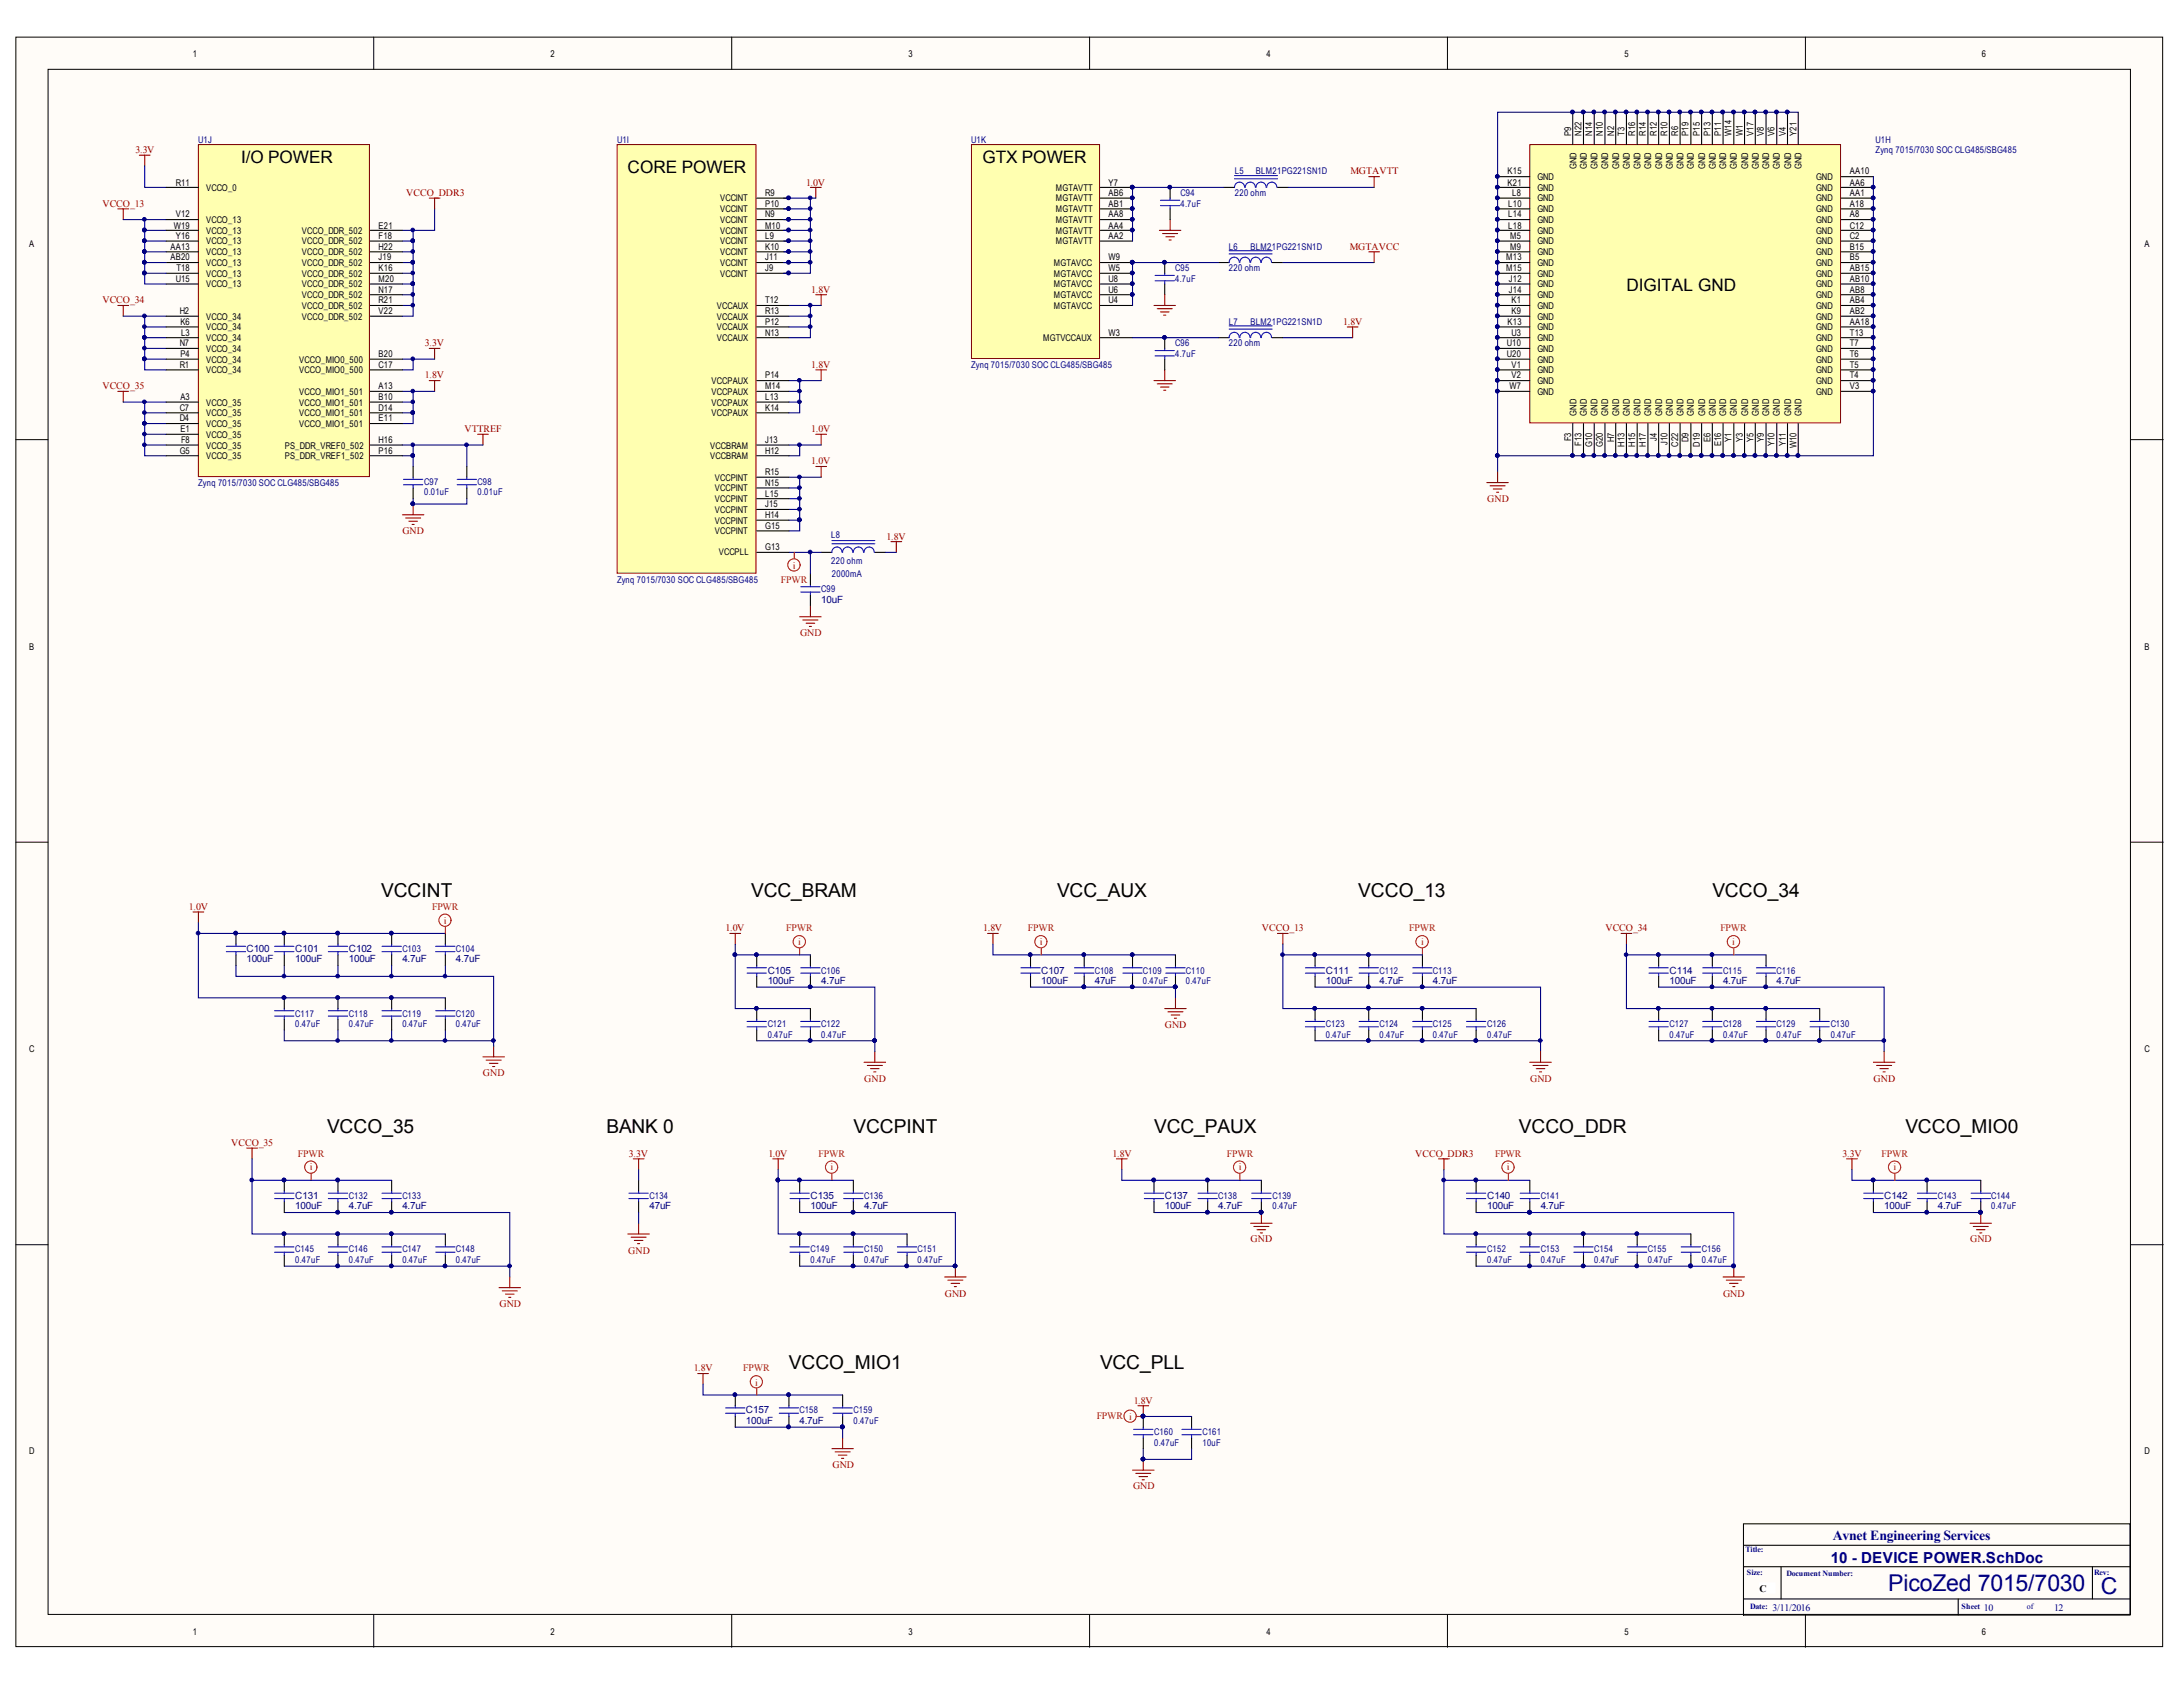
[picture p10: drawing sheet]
<svg xmlns="http://www.w3.org/2000/svg" width="279mm" height="216mm" viewBox="0 0 279 216" stroke-linecap="round" stroke-linejoin="round" font-family="sans-serif">
<defs><g id="words">
<g font-size="3" fill="#000080">
<text x="241.7" y="203.6">PicoZed 7015/7030</text>
<text x="268.9" y="204">C</text>
</g>
<g font-size="2.5">
<text x="48.8" y="114.8">VCCINT</text>
<text x="96.1" y="114.8">VCC_BRAM</text>
<text x="135.3" y="114.8">VCC_AUX</text>
<text x="173.9" y="114.8">VCCO_13</text>
<text x="219.2" y="114.8">VCCO_34</text>
<text x="41.9" y="145.1">VCCO_35</text>
<text x="77.6" y="145.1">BANK 0</text>
<text x="109.2" y="145.1">VCCPINT</text>
<text x="147.7" y="145.1">VCC_PAUX</text>
<text x="194.4" y="145.1">VCCO_DDR</text>
<text x="243.9" y="145.1">VCCO_MIO0</text>
<text x="101" y="175.2">VCCO_MIO1</text>
<text x="140.8" y="175.2">VCC_PLL</text>
</g>
<g font-size="2.2">
<text x="30.9" y="20.8">I/O POWER</text>
<text x="80.3" y="22.2">CORE POWER</text>
<text x="125.7" y="20.8">GTX POWER</text>
<text x="208.2" y="37.3">DIGITAL GND</text>
</g>
<text font-size="1.9" fill="#000080" x="234.3" y="200.1">10 - DEVICE POWER.SchDoc</text>
<text font-size="1.8" fill="#000080" x="234.6" y="197.1">Avnet Engineering Services</text>
<g font-size="1.3" fill="#800000">
<text x="17.3" y="19.6">3.3V</text>
<text x="103.2" y="23.8">1.0V</text>
<text x="172.8" y="22.3">MGTAVTT</text>
<text x="13.1" y="26.5">VCCO_13</text>
<text x="52" y="25.1">VCCO_DDR3</text>
<text x="172.8" y="32">MGTAVCC</text>
<text x="13.1" y="38.8">VCCO_34</text>
<text x="103.8" y="37.5">1.8V</text>
<text x="171.9" y="41.6">1.8V</text>
<text x="54.4" y="44.3">3.3V</text>
<text x="103.8" y="47.1">1.8V</text>
<text x="13.1" y="49.8">VCCO_35</text>
<text x="54.4" y="48.4">1.8V</text>
<text x="59.4" y="55.3">VTTREF</text>
<text x="103.8" y="55.3">1.0V</text>
<text x="103.8" y="59.4">1.0V</text>
<text x="190.3" y="64.2">GND</text>
<text x="51.5" y="68.4">GND</text>
<text x="113.5" y="69.1">1.8V</text>
<text x="102.4" y="81.4">GND</text>
<text x="24.2" y="116.5">1.0V</text>
<text x="92.8" y="119.2">1.0V</text>
<text x="125.8" y="119.2">1.8V</text>
<text x="161.5" y="119.2">VCCO_13</text>
<text x="205.5" y="119.2">VCCO_34</text>
<text x="149.1" y="131.5">GND</text>
<text x="61.8" y="137.7">GND</text>
<text x="110.6" y="138.5">GND</text>
<text x="195.8" y="138.5">GND</text>
<text x="239.8" y="138.5">GND</text>
<text x="29.6" y="146.7">VCCO_35</text>
<text x="80.5" y="148">3.3V</text>
<text x="98.3" y="148">1.0V</text>
<text x="142.4" y="148">1.8V</text>
<text x="181.1" y="148">VCCO_DDR3</text>
<text x="235.8" y="148">3.3V</text>
<text x="80.4" y="160.4">GND</text>
<text x="160.1" y="159">GND</text>
<text x="252.2" y="159">GND</text>
<text x="63.9" y="167.3">GND</text>
<text x="120.9" y="165.9">GND</text>
<text x="220.5" y="165.9">GND</text>
<text x="88.8" y="175.5">1.8V</text>
<text x="145.1" y="179.6">1.8V</text>
<text x="106.5" y="187.9">GND</text>
<text x="145" y="190.6">GND</text>
</g>
<g font-size="1.3" fill="#f00">
<text x="99.9" y="74.6">FPWR</text>
<text x="101.5" y="72.8">i</text>
<text x="55.3" y="116.5">FPWR</text>
<text x="56.8" y="118.3">i</text>
<text x="100.6" y="119.2">FPWR</text>
<text x="131.6" y="119.2">FPWR</text>
<text x="180.4" y="119.2">FPWR</text>
<text x="220.2" y="119.2">FPWR</text>
<text x="102.1" y="121">i</text>
<text x="133.1" y="121">i</text>
<text x="181.9" y="121">i</text>
<text x="221.7" y="121">i</text>
<text x="38.1" y="148">FPWR</text>
<text x="39.7" y="149.8">i</text>
<text x="104.8" y="148">FPWR</text>
<text x="106.3" y="149.8">i</text>
<text x="157" y="148">FPWR</text>
<text x="158.5" y="149.8">i</text>
<text x="191.4" y="148">FPWR</text>
<text x="192.9" y="149.8">i</text>
<text x="240.8" y="148">FPWR</text>
<text x="242.3" y="149.8">i</text>
<text x="95.1" y="175.5">FPWR</text>
<text x="96.6" y="177.3">i</text>
<text x="140.4" y="181.7">FPWR i</text>
</g>
<g font-size="1.3" fill="#000080">
<text x="105.1" y="77.2">10uF</text>
<text x="31.5" y="123.2">100uF</text>
<text x="31.5" y="121.8">C100</text>
<text x="37.8" y="123.2">100uF</text>
<text x="37.8" y="121.8">C101</text>
<text x="44.6" y="123.2">100uF</text>
<text x="44.6" y="121.8">C102</text>
<text x="51.5" y="123.2">4.7uF</text>
<text x="58.3" y="123.2">4.7uF</text>
<text x="98.3" y="125.9">100uF</text>
<text x="98.3" y="124.6">C105</text>
<text x="105.1" y="125.9">4.7uF</text>
<text x="133.3" y="125.9">100uF</text>
<text x="133.3" y="124.6">C107</text>
<text x="140.1" y="125.9">47uF</text>
<text x="169.7" y="125.9">100uF</text>
<text x="169.7" y="124.6">C111</text>
<text x="176.6" y="125.9">4.7uF</text>
<text x="183.4" y="125.9">4.7uF</text>
<text x="213.7" y="125.9">100uF</text>
<text x="213.7" y="124.6">C114</text>
<text x="220.5" y="125.9">4.7uF</text>
<text x="227.4" y="125.9">4.7uF</text>
<text x="37.8" y="154.8">100uF</text>
<text x="37.8" y="153.4">C131</text>
<text x="44.6" y="154.8">4.7uF</text>
<text x="51.5" y="154.8">4.7uF</text>
<text x="83.1" y="154.8">47uF</text>
<text x="103.8" y="154.8">100uF</text>
<text x="103.8" y="153.4">C135</text>
<text x="110.6" y="154.8">4.7uF</text>
<text x="149.1" y="154.8">100uF</text>
<text x="149.1" y="153.4">C137</text>
<text x="155.9" y="154.8">4.7uF</text>
<text x="190.3" y="154.8">100uF</text>
<text x="190.3" y="153.4">C140</text>
<text x="197.2" y="154.8">4.7uF</text>
<text x="241.2" y="154.8">100uF</text>
<text x="241.2" y="153.4">C142</text>
<text x="248" y="154.8">4.7uF</text>
<text x="95.5" y="182.2">100uF</text>
<text x="95.5" y="180.9">C157</text>
<text x="102.3" y="182.2">4.7uF</text>
<text x="226.9" y="206.2">3/11/2016</text>
<text x="253.9" y="206.2">10</text>
<text x="262.9" y="206.2">12</text>
</g>
<text font-size="1.3" x="225.2" y="203.7">C</text>
<g font-size="1.2">
<text x="24.7" y="7.3">1</text>
<text x="70.4" y="7.3">2</text>
<text x="116.3" y="7.3">3</text>
<text x="162.1" y="7.3">4</text>
<text x="207.9" y="7.3">5</text>
<text x="253.7" y="7.3">6</text>
<text x="201.1" y="17.4" transform="rotate(-90 201.1 17.4)">P9</text>
<text x="202.4" y="17.4" transform="rotate(-90 202.4 17.4)">N22</text>
<text x="203.8" y="17.4" transform="rotate(-90 203.8 17.4)">N14</text>
<text x="205.1" y="17.4" transform="rotate(-90 205.1 17.4)">N10</text>
<text x="206.6" y="17.4" transform="rotate(-90 206.6 17.4)">N2</text>
<text x="207.9" y="17.4" transform="rotate(-90 207.9 17.4)">T3</text>
<text x="209.3" y="17.4" transform="rotate(-90 209.3 17.4)">R16</text>
<text x="210.6" y="17.4" transform="rotate(-90 210.6 17.4)">R14</text>
<text x="212.1" y="17.4" transform="rotate(-90 212.1 17.4)">R12</text>
<text x="213.4" y="17.4" transform="rotate(-90 213.4 17.4)">R10</text>
<text x="214.8" y="17.4" transform="rotate(-90 214.8 17.4)">R6</text>
<text x="216.1" y="17.4" transform="rotate(-90 216.1 17.4)">P19</text>
<text x="217.6" y="17.4" transform="rotate(-90 217.6 17.4)">P15</text>
<text x="218.9" y="17.4" transform="rotate(-90 218.9 17.4)">P13</text>
<text x="220.3" y="17.4" transform="rotate(-90 220.3 17.4)">P11</text>
<text x="221.6" y="17.4" transform="rotate(-90 221.6 17.4)">W14</text>
<text x="223.1" y="17.4" transform="rotate(-90 223.1 17.4)">W1</text>
<text x="224.4" y="17.4" transform="rotate(-90 224.4 17.4)">V17</text>
<text x="225.8" y="17.4" transform="rotate(-90 225.8 17.4)">V8</text>
<text x="227.1" y="17.4" transform="rotate(-90 227.1 17.4)">V6</text>
<text x="228.6" y="17.4" transform="rotate(-90 228.6 17.4)">V4</text>
<text x="229.9" y="17.4" transform="rotate(-90 229.9 17.4)">Y21</text>
<text x="22.5" y="23.8">R11</text>
<text x="141.9" y="23.8">Y7</text>
<text x="193" y="22.3">K15</text>
<text x="193" y="23.8">K21</text>
<text x="196.8" y="23.1">GND</text>
<text x="201.8" y="21.6" transform="rotate(-90 201.8 21.6)">GND</text>
<text x="203.1" y="21.6" transform="rotate(-90 203.1 21.6)">GND</text>
<text x="204.5" y="21.6" transform="rotate(-90 204.5 21.6)">GND</text>
<text x="205.8" y="21.6" transform="rotate(-90 205.8 21.6)">GND</text>
<text x="207.3" y="21.6" transform="rotate(-90 207.3 21.6)">GND</text>
<text x="208.6" y="21.6" transform="rotate(-90 208.6 21.6)">GND</text>
<text x="210" y="21.6" transform="rotate(-90 210 21.6)">GND</text>
<text x="211.3" y="21.6" transform="rotate(-90 211.3 21.6)">GND</text>
<text x="212.7" y="21.6" transform="rotate(-90 212.7 21.6)">GND</text>
<text x="214.1" y="21.6" transform="rotate(-90 214.1 21.6)">GND</text>
<text x="215.5" y="21.6" transform="rotate(-90 215.5 21.6)">GND</text>
<text x="216.8" y="21.6" transform="rotate(-90 216.8 21.6)">GND</text>
<text x="218.2" y="21.6" transform="rotate(-90 218.2 21.6)">GND</text>
<text x="219.6" y="21.6" transform="rotate(-90 219.6 21.6)">GND</text>
<text x="220.9" y="21.6" transform="rotate(-90 220.9 21.6)">GND</text>
<text x="222.3" y="21.6" transform="rotate(-90 222.3 21.6)">GND</text>
<text x="223.7" y="21.6" transform="rotate(-90 223.7 21.6)">GND</text>
<text x="225.1" y="21.6" transform="rotate(-90 225.1 21.6)">GND</text>
<text x="226.4" y="21.6" transform="rotate(-90 226.4 21.6)">GND</text>
<text x="227.8" y="21.6" transform="rotate(-90 227.8 21.6)">GND</text>
<text x="229.2" y="21.6" transform="rotate(-90 229.2 21.6)">GND</text>
<text x="230.6" y="21.6" transform="rotate(-90 230.6 21.6)">GND</text>
<text x="232.4" y="23.1">GND</text>
<text x="236.8" y="23.8">AA6</text>
<text x="236.8" y="22.3">AA10</text>
<text x="22.2" y="29.3">W19</text>
<text x="22.5" y="27.8">V12</text>
<text x="26.4" y="24.4">VCCO_0</text>
<text x="26.4" y="28.6">VCCO_13</text>
<text x="26.4" y="29.9">VCCO_13</text>
<text x="38.6" y="29.9">VCCO_DDR_502</text>
<text x="48.5" y="29.3">E21</text>
<text x="92.2" y="29.9">VCCINT</text>
<text x="92.2" y="28.6">VCCINT</text>
<text x="92.2" y="27.1">VCCINT</text>
<text x="92.2" y="25.8">VCCINT</text>
<text x="97.9" y="29.3">M10</text>
<text x="97.9" y="27.8">N9</text>
<text x="97.9" y="26.5">P10</text>
<text x="97.9" y="25.1">R9</text>
<text x="135.1" y="29.9">MGTAVTT</text>
<text x="135.1" y="28.6">MGTAVTT</text>
<text x="135.1" y="27.1">MGTAVTT</text>
<text x="135.1" y="25.8">MGTAVTT</text>
<text x="135.1" y="24.4">MGTAVTT</text>
<text x="141.9" y="29.3">AA4</text>
<text x="141.9" y="27.8">AA8</text>
<text x="141.9" y="26.5">AB1</text>
<text x="141.9" y="25.1">AB6</text>
<text x="193" y="26.5">L10</text>
<text x="193" y="27.8">L14</text>
<text x="193" y="29.3">L18</text>
<text x="193.6" y="25.1">L8</text>
<text x="196.8" y="24.4">GND</text>
<text x="196.8" y="25.8">GND</text>
<text x="196.8" y="27.1">GND</text>
<text x="196.8" y="28.6">GND</text>
<text x="196.8" y="29.9">GND</text>
<text x="232.4" y="28.6">GND</text>
<text x="232.4" y="27.1">GND</text>
<text x="232.4" y="25.8">GND</text>
<text x="232.4" y="24.4">GND</text>
<text x="232.4" y="29.9">GND</text>
<text x="236.8" y="27.8">A8</text>
<text x="236.8" y="26.5">A18</text>
<text x="236.8" y="25.1">AA1</text>
<text x="236.8" y="29.3">C12</text>
<text x="3.7" y="31.6">A</text>
<text x="21.8" y="32">AA13</text>
<text x="21.8" y="33.3">AB20</text>
<text x="22.5" y="30.6">Y16</text>
<text x="22.6" y="34.7">T18</text>
<text x="26.4" y="32.6">VCCO_13</text>
<text x="26.4" y="34.1">VCCO_13</text>
<text x="26.4" y="35.4">VCCO_13</text>
<text x="26.4" y="31.3">VCCO_13</text>
<text x="38.6" y="31.3">VCCO_DDR_502</text>
<text x="38.6" y="32.6">VCCO_DDR_502</text>
<text x="38.6" y="34.1">VCCO_DDR_502</text>
<text x="38.6" y="35.4">VCCO_DDR_502</text>
<text x="48.5" y="30.6">F18</text>
<text x="48.5" y="32">H22</text>
<text x="48.5" y="33.3">J19</text>
<text x="48.5" y="34.7">K16</text>
<text x="92.2" y="35.4">VCCINT</text>
<text x="92.2" y="34.1">VCCINT</text>
<text x="92.2" y="32.6">VCCINT</text>
<text x="92.2" y="31.3">VCCINT</text>
<text x="97.9" y="34.7">J9</text>
<text x="97.9" y="33.3">J11</text>
<text x="97.9" y="32">K10</text>
<text x="97.9" y="30.6">L9</text>
<text x="134.9" y="35.4">MGTAVCC</text>
<text x="134.9" y="34.1">MGTAVCC</text>
<text x="135.1" y="31.3">MGTAVTT</text>
<text x="141.9" y="34.7">W5</text>
<text x="141.9" y="33.3">W9</text>
<text x="141.9" y="30.6">AA2</text>
<text x="192.8" y="33.3">M13</text>
<text x="192.8" y="34.7">M15</text>
<text x="193.3" y="30.6">M5</text>
<text x="193.3" y="32">M9</text>
<text x="196.8" y="31.3">GND</text>
<text x="196.8" y="32.6">GND</text>
<text x="196.8" y="34.1">GND</text>
<text x="196.8" y="35.4">GND</text>
<text x="232.4" y="35.4">GND</text>
<text x="232.4" y="34.1">GND</text>
<text x="232.4" y="32.6">GND</text>
<text x="232.4" y="31.3">GND</text>
<text x="236.8" y="34.7">AB15</text>
<text x="236.8" y="33.3">B5</text>
<text x="236.8" y="32">B15</text>
<text x="236.8" y="30.6">C2</text>
<text x="274.5" y="31.6">A</text>
<text x="22.5" y="36.1">U15</text>
<text x="23" y="40.2">H2</text>
<text x="23.1" y="41.6">K6</text>
<text x="26.4" y="36.8">VCCO_13</text>
<text x="26.4" y="40.9">VCCO_34</text>
<text x="38.6" y="36.8">VCCO_DDR_502</text>
<text x="38.6" y="38.1">VCCO_DDR_502</text>
<text x="38.6" y="39.6">VCCO_DDR_502</text>
<text x="38.6" y="40.9">VCCO_DDR_502</text>
<text x="48.5" y="36.1">M20</text>
<text x="48.5" y="37.5">N17</text>
<text x="48.5" y="38.8">R21</text>
<text x="48.5" y="40.2">V22</text>
<text x="91.7" y="40.9">VCCAUX</text>
<text x="91.7" y="39.6">VCCAUX</text>
<text x="97.9" y="41.6">P12</text>
<text x="97.9" y="40.2">R13</text>
<text x="97.9" y="38.8">T12</text>
<text x="134.9" y="39.6">MGTAVCC</text>
<text x="134.9" y="38.1">MGTAVCC</text>
<text x="134.9" y="36.8">MGTAVCC</text>
<text x="141.9" y="38.8">U4</text>
<text x="141.9" y="37.5">U6</text>
<text x="141.9" y="36.1">U8</text>
<text x="193" y="41.6">K13</text>
<text x="193.1" y="36.1">J12</text>
<text x="193.1" y="37.5">J14</text>
<text x="193.5" y="38.8">K1</text>
<text x="193.5" y="40.2">K9</text>
<text x="196.8" y="36.8">GND</text>
<text x="196.8" y="38.1">GND</text>
<text x="196.8" y="39.6">GND</text>
<text x="196.8" y="40.9">GND</text>
<text x="232.4" y="40.9">GND</text>
<text x="232.4" y="39.6">GND</text>
<text x="232.4" y="38.1">GND</text>
<text x="232.4" y="36.8">GND</text>
<text x="236.8" y="41.6">AA18</text>
<text x="236.8" y="40.2">AB2</text>
<text x="236.8" y="38.8">AB4</text>
<text x="236.8" y="37.5">AB8</text>
<text x="236.8" y="36.1">AB10</text>
<text x="23" y="44.3">N7</text>
<text x="23" y="47.1">R1</text>
<text x="23.1" y="45.7">P4</text>
<text x="23.2" y="42.9">L3</text>
<text x="26.4" y="42.3">VCCO_34</text>
<text x="26.4" y="43.6">VCCO_34</text>
<text x="26.4" y="45.1">VCCO_34</text>
<text x="26.4" y="46.4">VCCO_34</text>
<text x="26.4" y="47.8">VCCO_34</text>
<text x="38.3" y="46.4">VCCO_MIO0_500</text>
<text x="38.3" y="47.8">VCCO_MIO0_500</text>
<text x="48.5" y="45.7">B20</text>
<text x="48.5" y="47.1">C17</text>
<text x="91.7" y="43.6">VCCAUX</text>
<text x="91.7" y="42.3">VCCAUX</text>
<text x="97.9" y="42.9">N13</text>
<text x="133.5" y="43.6">MGTVCCAUX</text>
<text x="141.9" y="42.9">W3</text>
<text x="192.9" y="44.3">U10</text>
<text x="192.9" y="45.7">U20</text>
<text x="193.5" y="42.9">U3</text>
<text x="193.5" y="47.1">V1</text>
<text x="196.8" y="42.3">GND</text>
<text x="196.8" y="43.6">GND</text>
<text x="196.8" y="45.1">GND</text>
<text x="196.8" y="46.4">GND</text>
<text x="196.8" y="47.8">GND</text>
<text x="232.4" y="42.3">GND</text>
<text x="232.4" y="47.8">GND</text>
<text x="232.4" y="46.4">GND</text>
<text x="232.4" y="45.1">GND</text>
<text x="232.4" y="43.6">GND</text>
<text x="236.8" y="47.1">T5</text>
<text x="236.8" y="45.7">T6</text>
<text x="236.8" y="44.3">T7</text>
<text x="236.8" y="42.9">T13</text>
<text x="23" y="52.6">C7</text>
<text x="23" y="53.9">D4</text>
<text x="23.1" y="51.2">A3</text>
<text x="26.4" y="51.9">VCCO_35</text>
<text x="26.4" y="53.3">VCCO_35</text>
<text x="38.3" y="50.6">VCCO_MIO1_501</text>
<text x="38.3" y="51.9">VCCO_MIO1_501</text>
<text x="38.3" y="53.3">VCCO_MIO1_501</text>
<text x="48.5" y="49.8">A13</text>
<text x="48.5" y="51.2">B10</text>
<text x="48.5" y="52.6">D14</text>
<text x="48.5" y="53.9">E11</text>
<text x="91.1" y="53.3">VCCPAUX</text>
<text x="91.1" y="51.9">VCCPAUX</text>
<text x="91.1" y="50.6">VCCPAUX</text>
<text x="91.1" y="49.1">VCCPAUX</text>
<text x="97.9" y="52.6">K14</text>
<text x="97.9" y="51.2">L13</text>
<text x="97.9" y="49.8">M14</text>
<text x="97.9" y="48.4">P14</text>
<text x="193.2" y="49.8">W7</text>
<text x="193.5" y="48.4">V2</text>
<text x="196.8" y="49.1">GND</text>
<text x="196.8" y="50.6">GND</text>
<text x="201.8" y="53.3" transform="rotate(-90 201.8 53.3)">GND</text>
<text x="203.1" y="53.3" transform="rotate(-90 203.1 53.3)">GND</text>
<text x="204.5" y="53.3" transform="rotate(-90 204.5 53.3)">GND</text>
<text x="205.8" y="53.3" transform="rotate(-90 205.8 53.3)">GND</text>
<text x="207.3" y="53.3" transform="rotate(-90 207.3 53.3)">GND</text>
<text x="208.6" y="53.3" transform="rotate(-90 208.6 53.3)">GND</text>
<text x="210" y="53.3" transform="rotate(-90 210 53.3)">GND</text>
<text x="211.3" y="53.3" transform="rotate(-90 211.3 53.3)">GND</text>
<text x="212.7" y="53.3" transform="rotate(-90 212.7 53.3)">GND</text>
<text x="214.1" y="53.3" transform="rotate(-90 214.1 53.3)">GND</text>
<text x="215.5" y="53.3" transform="rotate(-90 215.5 53.3)">GND</text>
<text x="216.8" y="53.3" transform="rotate(-90 216.8 53.3)">GND</text>
<text x="218.2" y="53.3" transform="rotate(-90 218.2 53.3)">GND</text>
<text x="219.6" y="53.3" transform="rotate(-90 219.6 53.3)">GND</text>
<text x="220.9" y="53.3" transform="rotate(-90 220.9 53.3)">GND</text>
<text x="222.3" y="53.3" transform="rotate(-90 222.3 53.3)">GND</text>
<text x="223.7" y="53.3" transform="rotate(-90 223.7 53.3)">GND</text>
<text x="225.1" y="53.3" transform="rotate(-90 225.1 53.3)">GND</text>
<text x="226.4" y="53.3" transform="rotate(-90 226.4 53.3)">GND</text>
<text x="227.8" y="53.3" transform="rotate(-90 227.8 53.3)">GND</text>
<text x="229.2" y="53.3" transform="rotate(-90 229.2 53.3)">GND</text>
<text x="230.6" y="53.3" transform="rotate(-90 230.6 53.3)">GND</text>
<text x="232.4" y="49.1">GND</text>
<text x="232.4" y="50.6">GND</text>
<text x="236.8" y="48.4">T4</text>
<text x="236.8" y="49.8">V3</text>
<text x="23" y="58.1">G5</text>
<text x="23.1" y="55.3">E1</text>
<text x="23.2" y="56.7">F8</text>
<text x="26.4" y="54.6">VCCO_35</text>
<text x="26.4" y="56">VCCO_35</text>
<text x="26.4" y="57.4">VCCO_35</text>
<text x="26.4" y="58.8">VCCO_35</text>
<text x="36.4" y="57.4">PS_DDR_VREF0_502</text>
<text x="36.4" y="58.8">PS_DDR_VREF1_502</text>
<text x="38.3" y="54.6">VCCO_MIO1_501</text>
<text x="48.5" y="56.7">H16</text>
<text x="48.5" y="58.1">P16</text>
<text x="90.9" y="57.4">VCCBRAM</text>
<text x="90.9" y="58.8">VCCBRAM</text>
<text x="97.9" y="56.7">J13</text>
<text x="97.9" y="58.1">H12</text>
<text x="201.1" y="56.5" transform="rotate(-90 201.1 56.5)">F3</text>
<text x="202.4" y="57.1" transform="rotate(-90 202.4 57.1)">F13</text>
<text x="203.8" y="57.1" transform="rotate(-90 203.8 57.1)">G10</text>
<text x="205.1" y="57.1" transform="rotate(-90 205.1 57.1)">G20</text>
<text x="206.6" y="56.6" transform="rotate(-90 206.6 56.6)">H7</text>
<text x="207.9" y="57.1" transform="rotate(-90 207.9 57.1)">H13</text>
<text x="209.3" y="57.1" transform="rotate(-90 209.3 57.1)">H15</text>
<text x="210.6" y="57.1" transform="rotate(-90 210.6 57.1)">H17</text>
<text x="212.1" y="56.4" transform="rotate(-90 212.1 56.4)">J4</text>
<text x="213.4" y="56.9" transform="rotate(-90 213.4 56.9)">J10</text>
<text x="214.8" y="57.1" transform="rotate(-90 214.8 57.1)">C22</text>
<text x="216.1" y="56.6" transform="rotate(-90 216.1 56.6)">D9</text>
<text x="217.6" y="57.1" transform="rotate(-90 217.6 57.1)">D19</text>
<text x="218.9" y="56.6" transform="rotate(-90 218.9 56.6)">E6</text>
<text x="220.3" y="57.1" transform="rotate(-90 220.3 57.1)">E16</text>
<text x="221.6" y="56.6" transform="rotate(-90 221.6 56.6)">Y1</text>
<text x="223.1" y="56.6" transform="rotate(-90 223.1 56.6)">Y3</text>
<text x="224.4" y="56.6" transform="rotate(-90 224.4 56.6)">Y5</text>
<text x="225.8" y="56.6" transform="rotate(-90 225.8 56.6)">Y9</text>
<text x="227.1" y="57.1" transform="rotate(-90 227.1 57.1)">Y10</text>
<text x="228.6" y="57.1" transform="rotate(-90 228.6 57.1)">Y11</text>
<text x="229.9" y="57.3" transform="rotate(-90 229.9 57.3)">W10</text>
<text x="91.5" y="65.6">VCCPINT</text>
<text x="91.5" y="64.2">VCCPINT</text>
<text x="91.5" y="62.9">VCCPINT</text>
<text x="91.5" y="61.5">VCCPINT</text>
<text x="97.9" y="64.9">J15</text>
<text x="97.9" y="63.6">L15</text>
<text x="97.9" y="62.2">N15</text>
<text x="97.9" y="60.8">R15</text>
<text x="91.5" y="68.4">VCCPINT</text>
<text x="91.5" y="67">VCCPINT</text>
<text x="92" y="71.1">VCCPLL</text>
<text x="97.9" y="70.4">G13</text>
<text x="97.9" y="67.7">G15</text>
<text x="97.9" y="66.3">H14</text>
<text x="3.7" y="83.2">B</text>
<text x="274.5" y="83.2">B</text>
<text x="3.7" y="134.7">C</text>
<text x="274.5" y="134.7">C</text>
<text x="3.7" y="186.1">D</text>
<text x="274.5" y="186.1">D</text>
<text x="24.7" y="209.2">1</text>
<text x="70.4" y="209.2">2</text>
<text x="116.3" y="209.2">3</text>
<text x="162.1" y="209.2">4</text>
<text x="207.9" y="209.2">5</text>
<text x="253.7" y="209.2">6</text>
</g>
<g font-size="1.2" fill="#000080">
<text x="25.4" y="18.3">U1J</text>
<text x="79" y="18.3">U1I</text>
<text x="124.3" y="18.3">U1K</text>
<text x="158" y="22.3">L5</text>
<text x="160.7" y="22.3">BLM21PG221SN1D</text>
<text x="240.1" y="18.3">U1H</text>
<text x="240.1" y="19.6">Zynq 7015/7030 SOC CLG485/SBG485</text>
<text x="151.1" y="26.5">4.7uF</text>
<text x="151.1" y="25.1">C94</text>
<text x="158" y="25.1">220 ohm</text>
<text x="150.4" y="34.7">C95</text>
<text x="157.3" y="34.7">220 ohm</text>
<text x="157.3" y="32">L6</text>
<text x="160.1" y="32">BLM21PG221SN1D</text>
<text x="150.4" y="36.1">4.7uF</text>
<text x="157.3" y="41.6">L7</text>
<text x="160.1" y="41.6">BLM21PG221SN1D</text>
<text x="124.3" y="47.1">Zynq 7015/7030 SOC CLG485/SBG485</text>
<text x="150.4" y="45.7">4.7uF</text>
<text x="150.4" y="44.3">C96</text>
<text x="157.3" y="44.3">220 ohm</text>
<text x="25.4" y="62.2">Zynq 7015/7030 SOC CLG485/SBG485</text>
<text x="54.3" y="63.4">0.01uF</text>
<text x="54.3" y="62">C97</text>
<text x="61.1" y="63.4">0.01uF</text>
<text x="61.1" y="62">C98</text>
<text x="106.4" y="68.8">L8</text>
<text x="79" y="74.6">Zynq 7015/7030 SOC CLG485/SBG485</text>
<text x="105.1" y="75.8">C99</text>
<text x="106.4" y="72.2">220 ohm</text>
<text x="106.5" y="73.9">2000mA</text>
<text x="51.5" y="121.8">C103</text>
<text x="58.3" y="121.8">C104</text>
<text x="105.1" y="124.6">C106</text>
<text x="140.1" y="124.6">C108</text>
<text x="146.3" y="125.9">0.47uF</text>
<text x="146.3" y="124.6">C109</text>
<text x="151.8" y="125.9">0.47uF</text>
<text x="151.8" y="124.6">C110</text>
<text x="176.6" y="124.6">C112</text>
<text x="183.4" y="124.6">C113</text>
<text x="220.5" y="124.6">C115</text>
<text x="227.4" y="124.6">C116</text>
<text x="37.8" y="131.4">0.47uF</text>
<text x="37.8" y="130.1">C117</text>
<text x="44.6" y="131.4">0.47uF</text>
<text x="44.6" y="130.1">C118</text>
<text x="51.5" y="131.4">0.47uF</text>
<text x="51.5" y="130.1">C119</text>
<text x="58.3" y="131.4">0.47uF</text>
<text x="58.3" y="130.1">C120</text>
<text x="98.3" y="131.4">C121</text>
<text x="105.1" y="131.4">C122</text>
<text x="169.7" y="131.4">C123</text>
<text x="176.6" y="131.4">C124</text>
<text x="183.4" y="131.4">C125</text>
<text x="190.3" y="131.4">C126</text>
<text x="213.7" y="131.4">C127</text>
<text x="220.5" y="131.4">C128</text>
<text x="227.4" y="131.4">C129</text>
<text x="234.3" y="131.4">C130</text>
<text x="98.3" y="132.8">0.47uF</text>
<text x="105.1" y="132.8">0.47uF</text>
<text x="169.7" y="132.8">0.47uF</text>
<text x="176.6" y="132.8">0.47uF</text>
<text x="183.4" y="132.8">0.47uF</text>
<text x="190.3" y="132.8">0.47uF</text>
<text x="213.7" y="132.8">0.47uF</text>
<text x="220.5" y="132.8">0.47uF</text>
<text x="227.4" y="132.8">0.47uF</text>
<text x="234.3" y="132.8">0.47uF</text>
<text x="44.6" y="153.4">C132</text>
<text x="51.5" y="153.4">C133</text>
<text x="83.1" y="153.4">C134</text>
<text x="110.6" y="153.4">C136</text>
<text x="155.9" y="153.4">C138</text>
<text x="162.9" y="154.8">0.47uF</text>
<text x="162.9" y="153.4">C139</text>
<text x="197.2" y="153.4">C141</text>
<text x="248" y="153.4">C143</text>
<text x="254.9" y="154.8">0.47uF</text>
<text x="254.9" y="153.4">C144</text>
<text x="37.8" y="161.6">0.47uF</text>
<text x="37.8" y="160.3">C145</text>
<text x="44.6" y="161.6">0.47uF</text>
<text x="44.6" y="160.3">C146</text>
<text x="51.5" y="161.6">0.47uF</text>
<text x="51.5" y="160.3">C147</text>
<text x="58.3" y="161.6">0.47uF</text>
<text x="58.3" y="160.3">C148</text>
<text x="103.8" y="161.6">0.47uF</text>
<text x="103.8" y="160.3">C149</text>
<text x="110.6" y="161.6">0.47uF</text>
<text x="110.6" y="160.3">C150</text>
<text x="117.5" y="161.6">0.47uF</text>
<text x="117.5" y="160.3">C151</text>
<text x="190.3" y="161.6">0.47uF</text>
<text x="190.3" y="160.3">C152</text>
<text x="197.2" y="161.6">0.47uF</text>
<text x="197.2" y="160.3">C153</text>
<text x="204" y="161.6">0.47uF</text>
<text x="204" y="160.3">C154</text>
<text x="210.9" y="161.6">0.47uF</text>
<text x="210.9" y="160.3">C155</text>
<text x="217.8" y="161.6">0.47uF</text>
<text x="217.8" y="160.3">C156</text>
<text x="102.3" y="180.9">C158</text>
<text x="109.2" y="182.2">0.47uF</text>
<text x="109.2" y="180.9">C159</text>
<text x="147.7" y="185">0.47uF</text>
<text x="147.7" y="183.6">C160</text>
<text x="153.9" y="185">10uF</text>
<text x="153.9" y="183.6">C161</text>
</g>
<g font-size="1" fill="#000080">
<text x="223.4" y="198.6">Title:</text>
<text x="223.6" y="201.5">Size:</text>
<text x="228.6" y="201.7">Document Number:</text>
<text x="268" y="201.5">Rev:</text>
<text x="224" y="205.9">Date:</text>
<text x="251.1" y="205.9">Sheet</text>
<text x="259.4" y="205.9">of</text>
</g>
</g></defs>
<g fill="#fffcf8" stroke="#000" stroke-width=".13">
<path d="M2 4.8h274.8v205.9h-274.8z"/>
<path d="M6.2 8.9h266.5v197.7h-266.5z"/>
</g>
<g fill="none" stroke="#000" stroke-width=".13">
<path d="M47.8 4.8v4.1M93.7 4.8v4.1M139.5 4.8v4.1M185.3 4.8v4.1M231.1 4.8v4.1M2 56.3h4.2M272.8 56.3h4.1M2 107.8h4.2M272.8 107.8h4.1M2 159.3h4.2M272.8 159.3h4.1M47.8 206.7v4.1"/>
<path d="M93.7 206.7v4.1M139.5 206.7v4.1M185.3 206.7v4.1M231.1 206.7v4.1"/>
</g>
<g fill="none" stroke="#000" stroke-width=".14">
<path d="M52.9 59.7v1.4M59.7 59.7v1.4M52.9 62.4v1.4M59.7 62.4v1.4M103.7 73.4v1.4M103.7 76.2v1.4M105.1 70.7h1.4M112 70.7h1.3M30.2 119.5v1.3M50.1 119.5v1.3M57 119.5v1.3M30.2 122.2v1.4"/>
<path d="M36.4 127.7v1.4M36.4 130.4v1.4M43.3 127.7v1.4M43.3 130.4v1.4M50.1 122.2v1.4M50.1 127.7v1.4M50.1 130.4v1.4M57 122.2v1.4M57 127.7v1.4M57 130.4v1.4M96.9 122.2v1.4M96.9 125v1.3"/>
<path d="M96.9 129.1v1.3M96.9 131.8v1.4M103.7 122.2v1.4M103.7 125v1.3M103.7 129.1v1.3M103.7 131.8v1.4M138.8 122.2v1.4M138.8 125v1.3M145 122.2v1.4M145 125v1.3M150.4 122.2v1.4M150.4 125v1.3"/>
<path d="M212.3 122.2v1.4M212.3 125v1.3M212.3 129.1v1.3M212.3 131.8v1.4M219.2 122.2v1.4M219.2 125v1.3M219.2 129.1v1.3M219.2 131.8v1.4M226 122.2v1.4M226 125v1.3M226 129.1v1.3M226 131.8v1.4"/>
<path d="M232.9 129.1v1.3M232.9 131.8v1.4M81.7 151.1v1.3M81.7 153.8v1.4M102.3 151.1v1.3M102.3 153.8v1.4M102.3 157.9v1.4M109.2 151.1v1.3M109.2 153.8v1.4M109.2 157.9v1.4M116.1 157.9v1.4M147.7 151.1v1.3"/>
<path d="M147.7 153.8v1.4M154.6 151.1v1.3M154.6 153.8v1.4M188.9 151.1v1.3M188.9 153.8v1.4M188.9 157.9v1.4M195.8 151.1v1.3M195.8 153.8v1.4M195.8 157.9v1.4M202.7 157.9v1.4M209.5 157.9v1.4M216.4 157.9v1.4"/>
<path d="M239.8 151.1v1.3M239.8 153.8v1.4M246.6 151.1v1.3M246.6 153.8v1.4M253.5 151.1v1.3M253.5 153.8v1.4M94.1 178.5v1.4M101 178.5v1.4M102.3 160.7v1.3M107.8 178.5v1.4M109.2 160.7v1.3M116.1 160.7v1.3"/>
<path d="M188.9 160.7v1.3M195.8 160.7v1.3M202.7 160.7v1.3M209.5 160.7v1.3M216.4 160.7v1.3M94.1 181.3v1.4M101 181.3v1.4M107.8 181.3v1.4M146.3 181.3v1.4M146.3 184v1.4M223.1 195h49.5v11.7h-49.5zM223.1 197.8h49.5"/>
<path d="M223.1 200.5h49.5M223.1 204.6h49.5M228 200.5v4.1M250.6 204.6v2.1M267.8 200.5v4.1"/>
</g>
<path d="M225.2 202.6h2v1.3h-2z" fill="#fff" stroke="#fff" stroke-width=".13"/>
<g fill="none" stroke="#800000" stroke-width=".14">
<path d="M17.8 19.9h1.4M18.5 19.9v1.3M15.1 26.7h1.4M15.1 39.1h1.4M15.8 26.7v1.4M15.8 39.1v1.4M103.7 24h1.4M104.4 24v1.4M104.4 37.7h1.4M105.1 37.7v1.4M15.1 50.1h1.4M15.8 50.1v1.4"/>
<path d="M54.9 44.6h1.4M54.9 48.7h1.4M55.6 44.6v1.4M55.6 48.7v1.4M61.1 55.6h1.4M61.8 55.6v1.4M104.4 55.6h1.4M104.4 47.3h1.4M104.4 59.7h1.4M105.1 47.3v1.4M105.1 55.6v1.4M105.1 59.7v1.4"/>
<path d="M51.5 65.9h2.8M51.9 66.3h1.9M52.3 66.7h1.1M52.7 67.1h.3M52.9 64.5v1.4M102.3 78.9h2.8M102.8 79.3h1.9M103.2 79.8h1.1M103.7 77.6v1.3M114 69.3h1.4M114.7 69.3v1.4M103.6 80.2h.3"/>
<path d="M24.7 116.7h1.4M25.4 116.7v1.4M93.4 119.5h1.4M94.1 119.5v1.3M126.4 119.5h1.4M127.1 119.5v1.3M163.5 119.5h1.4M164.2 119.5v1.3M207.5 119.5h1.4M208.2 119.5v1.3M61.8 135.3h2.8M62.2 135.7h1.9"/>
<path d="M62.6 136.1h1.1M63 136.5h.3M63.2 133.9v1.4M110.6 135.9h2.7M111 136.4h1.9M111.4 136.8h1.1M111.8 137.2h.3M112 134.6v1.3M149.1 129.1h2.7M149.5 129.5h1.9M149.9 129.9h1.1M150.3 130.3h.3"/>
<path d="M150.4 127.7v1.4M239.8 135.9h2.7M240.2 136.4h1.9M240.6 136.8h1.1M241 137.2h.3M241.1 134.6v1.3M31.6 146.9h1.3M32.3 146.9v1.4M80.4 157.9h2.7M80.8 158.3h1.9M81 148.3h1.4M81.2 158.7h1.1"/>
<path d="M81.6 159.2h.3M81.7 148.3v1.4M81.7 156.6v1.3M98.9 148.3h1.4M99.6 148.3v1.4M142.9 148.3h1.4M143.6 148.3v1.4M160.1 156.6h2.7M160.5 157h1.9M160.9 157.4h1.1M161.3 157.8h.3M161.4 155.2v1.4"/>
<path d="M236.3 148.3h1.4M237 148.3v1.4M252.1 156.6h2.8M252.6 157h1.9M253 157.4h1.1M253.4 157.8h.3M253.5 155.2v1.4M89.3 175.8h1.4M90 175.8v1.4M120.9 163.4h2.8M121.3 163.8h1.9M121.7 164.2h1.1"/>
<path d="M122.1 164.7h.3M122.3 162v1.4M145.6 179.9h1.4M146.3 179.9v1.4M220.5 163.4h2.8M220.9 163.8h2M221.4 164.2h1.1M221.8 164.7h.2M221.9 162v1.4M106.5 185.4h2.7M106.9 185.8h1.9M107.3 186.2h1.1"/>
<path d="M107.7 186.6h.3M107.8 184v1.4M145 188.1h2.7M145.4 188.6h1.9M145.8 189h1.1M146.2 189.4h.3M146.3 186.8v1.3"/>
</g>
<g fill="none" stroke="#000080" stroke-width=".14">
<path d="M15.8 28.1h5.5M18.5 21.2v2.8h2.8M18.5 28.1v2.8h2.8M18.5 29.5h2.8M51.5 32.2h1.4M51.5 35h1.4M51.5 37.7h1.4M51.5 39.1h1.4M51.5 30.9h1.4M51.5 33.6h1.4M52.9 29.5v6.8h-1.4M55.6 26.7v2.8h-4.1"/>
<path d="M100.3 25.4h4.1M101 39.1h4.1M15.8 40.5h5.5M15.8 51.5h5.5M18.5 46v1.3h2.8M18.5 54.2v4.1h2.8M18.5 40.5v5.5M18.5 51.5v2.7M18.5 41.8h2.8M18.5 44.6h2.8M18.5 52.8h2.8M18.5 55.6h2.8"/>
<path d="M18.5 57h2.8M18.5 46h2.8M18.5 43.2h2.8M18.5 54.2h2.8M51.5 51.5h1.4M51.5 52.8h1.4M51.5 57h10.3M51.5 46h4.1M51.5 50.1h4.1M51.5 58.3h1.4M52.9 46v1.3h-1.4M52.9 52.8v1.4h-1.4"/>
<path d="M52.9 50.1v2.7M52.9 57v2.7M59.7 57v2.7M101 51.5h1.3M101 57h4.1M101 50.1h1.3M101 48.7h4.1M102.3 57v1.3h-1.3M52.9 63.8v.7h6.8v-.7M101 61.1h4.1M101 62.4h1.3M101 63.8h1.3"/>
<path d="M101 65.2h1.3M101 70.7h4.1M101 66.6h1.3M102.3 66.6v1.3h-1.3M102.3 61.1v5.5M103.7 70.7v2.7M113.3 70.7h1.4M25.4 118.1v9.6h31.6M25.4 119.5h31.6M36.4 131.8v1.4h26.8M36.4 123.6v1.4M43.3 123.6v1.4"/>
<path d="M43.3 131.8v1.4M50.1 123.6v1.4M50.1 131.8v1.4M57 123.6v1.4M57 131.8v1.4M94.1 122.2v6.9h9.6M94.1 122.2h9.6M94.1 120.8v1.4M96.9 126.3h15.1v6.9M96.9 133.2h15.1M112 133.2v1.4M127.1 120.8v1.4h23.3"/>
<path d="M138.8 126.3h11.6v1.4M208.2 120.8v8.3h24.7M208.2 122.2h17.8M212.3 126.3h28.8v8.3M212.3 133.2h28.8M81.7 149.7v1.4M81.7 155.2v1.4M99.6 151.1v6.8h16.5M99.6 151.1h9.6M99.6 149.7v1.4M147.7 155.2h13.7M184.8 149.7v8.2h31.6"/>
<path d="M184.8 151.1h11M188.9 155.2h6.9M237 149.7v1.4h16.5M90 177.2v1.3h17.8M102.3 162h20M188.9 162h27.5M94.1 182.7h13.7v1.3M146.3 185.4v1.4"/>
</g>
<g fill="#000080" stroke="#000080" stroke-width=".13">
<circle cx="18.5" cy="30.8" r=".23"/>
<circle cx="18.5" cy="29.4" r=".23"/>
<circle cx="18.5" cy="45.9" r=".23"/>
<circle cx="18.5" cy="41.8" r=".23"/>
<circle cx="18.5" cy="43.2" r=".23"/>
<circle cx="18.5" cy="40.4" r=".23"/>
<circle cx="18.5" cy="44.6" r=".23"/>
<circle cx="18.5" cy="52.8" r=".23"/>
<circle cx="18.5" cy="54.2" r=".23"/>
<circle cx="18.5" cy="51.4" r=".23"/>
<circle cx="18.5" cy="55.5" r=".23"/>
<circle cx="18.5" cy="56.9" r=".23"/>
<circle cx="52.8" cy="45.9" r=".23"/>
<circle cx="52.8" cy="52.8" r=".23"/>
<circle cx="52.8" cy="30.8" r=".23"/>
<circle cx="52.8" cy="29.4" r=".23"/>
<circle cx="52.8" cy="32.2" r=".23"/>
<circle cx="52.8" cy="34.9" r=".23"/>
<circle cx="52.8" cy="37.7" r=".23"/>
<circle cx="52.8" cy="39.1" r=".23"/>
<circle cx="52.8" cy="51.4" r=".23"/>
<circle cx="102.3" cy="56.9" r=".23"/>
<circle cx="102.3" cy="50" r=".23"/>
<circle cx="102.3" cy="51.4" r=".23"/>
<circle cx="102.3" cy="62.4" r=".23"/>
<circle cx="102.3" cy="63.8" r=".23"/>
<circle cx="102.3" cy="65.2" r=".23"/>
<circle cx="102.3" cy="66.5" r=".23"/>
<circle cx="102.3" cy="61" r=".23"/>
<circle cx="103.7" cy="70.6" r=".23"/>
<circle cx="50.1" cy="119.4" r=".23"/>
<circle cx="50.1" cy="124.9" r=".23"/>
<circle cx="43.2" cy="124.9" r=".23"/>
<circle cx="57" cy="133.2" r=".23"/>
<circle cx="50.1" cy="133.2" r=".23"/>
<circle cx="43.2" cy="133.2" r=".23"/>
<circle cx="63.1" cy="133.2" r=".23"/>
<circle cx="103.7" cy="126.3" r=".23"/>
<circle cx="94.1" cy="122.2" r=".23"/>
<circle cx="111.9" cy="133.2" r=".23"/>
<circle cx="138.7" cy="122.2" r=".23"/>
<circle cx="138.7" cy="126.3" r=".23"/>
<circle cx="219.1" cy="122.2" r=".23"/>
<circle cx="219.1" cy="126.3" r=".23"/>
<circle cx="226" cy="126.3" r=".23"/>
<circle cx="241.1" cy="133.2" r=".23"/>
<circle cx="208.1" cy="122.2" r=".23"/>
<circle cx="109.2" cy="155.1" r=".23"/>
<circle cx="99.5" cy="151" r=".23"/>
<circle cx="122.2" cy="162" r=".23"/>
<circle cx="154.5" cy="151" r=".23"/>
<circle cx="154.5" cy="155.1" r=".23"/>
<circle cx="161.4" cy="155.1" r=".23"/>
<circle cx="195.8" cy="155.1" r=".23"/>
<circle cx="184.8" cy="151" r=".23"/>
<circle cx="216.4" cy="162" r=".23"/>
<circle cx="221.9" cy="162" r=".23"/>
<circle cx="246.6" cy="151" r=".23"/>
<circle cx="246.6" cy="155.1" r=".23"/>
<circle cx="253.5" cy="155.1" r=".23"/>
<circle cx="100.9" cy="178.5" r=".23"/>
<circle cx="100.9" cy="182.6" r=".23"/>
<circle cx="146.3" cy="181.2" r=".23"/>
<circle cx="146.3" cy="186.7" r=".23"/>
<circle cx="52.8" cy="58.3" r=".23"/>
<circle cx="59.7" cy="56.9" r=".23"/>
<circle cx="52.8" cy="64.5" r=".23"/>
<circle cx="25.4" cy="119.4" r=".23"/>
<circle cx="57" cy="124.9" r=".23"/>
<circle cx="36.3" cy="124.9" r=".23"/>
<circle cx="36.3" cy="127.7" r=".23"/>
<circle cx="102.3" cy="157.9" r=".23"/>
<circle cx="107.8" cy="182.6" r=".23"/>
<circle cx="144.9" cy="122.2" r=".23"/>
<circle cx="144.9" cy="126.3" r=".23"/>
<circle cx="150.4" cy="126.3" r=".23"/>
<circle cx="96.8" cy="129" r=".23"/>
<circle cx="103.7" cy="133.2" r=".23"/>
<circle cx="188.9" cy="157.9" r=".23"/>
<circle cx="195.8" cy="157.9" r=".23"/>
<circle cx="195.8" cy="162" r=".23"/>
<circle cx="202.6" cy="157.9" r=".23"/>
<circle cx="202.6" cy="162" r=".23"/>
<circle cx="209.5" cy="157.9" r=".23"/>
<circle cx="209.5" cy="162" r=".23"/>
<circle cx="212.2" cy="129" r=".23"/>
<circle cx="219.1" cy="129" r=".23"/>
<circle cx="219.1" cy="133.2" r=".23"/>
<circle cx="226" cy="129" r=".23"/>
<circle cx="226" cy="133.2" r=".23"/>
<circle cx="232.9" cy="133.2" r=".23"/>
<circle cx="43.2" cy="127.7" r=".23"/>
<circle cx="50.1" cy="127.7" r=".23"/>
<circle cx="109.2" cy="157.9" r=".23"/>
<circle cx="109.2" cy="162" r=".23"/>
<circle cx="116.1" cy="162" r=".23"/>
<circle cx="96.8" cy="122.2" r=".23"/>
<circle cx="212.2" cy="122.2" r=".23"/>
<circle cx="102.3" cy="151" r=".23"/>
<circle cx="147.7" cy="151" r=".23"/>
<circle cx="188.9" cy="151" r=".23"/>
<circle cx="239.7" cy="151" r=".23"/>
<circle cx="94.1" cy="178.5" r=".23"/>
<circle cx="30.2" cy="119.4" r=".23"/>
<circle cx="18.5" cy="28.1" r=".23"/>
<circle cx="52.8" cy="33.6" r=".23"/>
<circle cx="52.8" cy="36.3" r=".23"/>
<circle cx="52.8" cy="50.1" r=".23"/>
<circle cx="52.8" cy="56.9" r=".23"/>
</g>
<g fill="none" stroke="#00f" stroke-width=".14">
<path d="M51.6 62h2.5M51.6 61.3h2.5M52.9 61.1v.2M52.9 62v.4M58.5 62h2.5M58.5 61.3h2.5M59.7 61.1v.2M59.7 62v.4M102.5 75.8h2.5M102.5 75.1h2.5M103.7 74.8v.3M103.7 75.8v.4"/>
<path d="M106.5 69.6h5.5M106.5 69.2h5.5M107.8 70.7a.65 .65 0 0 0-.7-.7 .65 .65 0 0 0-.6 .7M109.1 70.7a.65 .65 0 0 0-.6-.7 .65 .65 0 0 0-.7 .7M110.5 70.7a.65 .65 0 0 0-.6-.7 .65 .65 0 0 0-.7 .7M111.9 70.7a.65 .65 0 0 0-.7-.7 .65 .65 0 0 0-.6 .7M29 121.8h2.4M29 121.1h2.4M30.2 120.8v.3M30.2 121.8v.4M35.1 130h2.5M35.1 129.4h2.5"/>
<path d="M36.4 129.1v.3M36.4 130v.4M42 130h2.5M42 129.4h2.5M43.3 129.1v.3M43.3 130v.4M48.9 121.8h2.5M48.9 121.1h2.5M48.9 130h2.5M48.9 129.4h2.5M50.1 120.8v.3M50.1 121.8v.4"/>
<path d="M50.1 129.1v.3M50.1 130v.4M55.8 121.8h2.4M55.8 121.1h2.4M55.8 130h2.4M55.8 129.4h2.4M57 120.8v.3M57 121.8v.4M57 129.1v.3M57 130v.4M95.6 124.5h2.5M95.6 123.9h2.5"/>
<path d="M95.6 131.4h2.5M95.6 130.7h2.5M96.9 123.6v.3M96.9 124.5v.5M96.9 130.4v.3M96.9 131.4v.4M102.5 124.5h2.5M102.5 123.9h2.5M102.5 131.4h2.5M102.5 130.7h2.5M103.7 123.6v.3M103.7 124.5v.5"/>
<path d="M103.7 130.4v.3M103.7 131.4v.4M137.5 124.5h2.5M137.5 123.9h2.5M138.8 123.6v.3M138.8 124.5v.5M143.7 124.5h2.5M143.7 123.9h2.5M145 123.6v.3M145 124.5v.5M149.2 124.5h2.5M149.2 123.9h2.5"/>
<path d="M150.4 123.6v.3M150.4 124.5v.5M211.1 124.5h2.4M211.1 123.9h2.4M211.1 131.4h2.4M211.1 130.7h2.4M212.3 123.6v.3M212.3 124.5v.5M212.3 130.4v.3M212.3 131.4v.4M217.9 124.5h2.5M217.9 123.9h2.5"/>
<path d="M217.9 131.4h2.5M217.9 130.7h2.5M219.2 123.6v.3M219.2 124.5v.5M219.2 130.4v.3M219.2 131.4v.4M224.8 124.5h2.5M224.8 123.9h2.5M224.8 131.4h2.5M224.8 130.7h2.5M226 123.6v.3M226 124.5v.5"/>
<path d="M226 130.4v.3M226 131.4v.4M231.7 131.4h2.4M231.7 130.7h2.4M232.9 130.4v.3M232.9 131.4v.4M80.5 153.4h2.5M80.5 152.7h2.5M81.7 152.4v.3M81.7 153.4v.4M101.1 153.4h2.5M101.1 152.7h2.5"/>
<path d="M101.1 159.6h2.5M102.3 152.4v.3M102.3 153.4v.4M102.3 159.3v.3M108 153.4h2.5M108 152.7h2.5M108 159.6h2.5M109.2 152.4v.3M109.2 153.4v.4M109.2 159.3v.3M114.9 159.6h2.4M116.1 159.3v.3"/>
<path d="M146.5 153.4h2.4M146.5 152.7h2.4M147.7 152.4v.3M147.7 153.4v.4M153.3 153.4h2.5M153.3 152.7h2.5M154.6 152.4v.3M154.6 153.4v.4M187.7 153.4h2.5M187.7 152.7h2.5M187.7 159.6h2.5M188.9 152.4v.3"/>
<path d="M188.9 153.4v.4M188.9 159.3v.3M194.6 153.4h2.4M194.6 152.7h2.4M194.6 159.6h2.4M195.8 152.4v.3M195.8 153.4v.4M195.8 159.3v.3M201.4 159.6h2.5M202.7 159.3v.3M208.3 159.6h2.5M209.5 159.3v.3"/>
<path d="M215.2 159.6h2.4M216.4 159.3v.3M238.5 153.4h2.5M238.5 152.7h2.5M239.8 152.4v.3M239.8 153.4v.4M245.4 153.4h2.5M245.4 152.7h2.5M246.6 152.4v.3M246.6 153.4v.4M252.3 153.4h2.5M252.3 152.7h2.5"/>
<path d="M253.5 152.4v.3M253.5 153.4v.4M94.1 179.9v.3M101 179.9v.3M101.1 160.3h2.5M102.3 160.3v.4M107.8 179.9v.3M108 160.3h2.5M109.2 160.3v.4M114.9 160.3h2.4M116.1 160.3v.4M187.7 160.3h2.5"/>
<path d="M188.9 160.3v.4M194.6 160.3h2.4M195.8 160.3v.4M201.4 160.3h2.5M202.7 160.3v.4M208.3 160.3h2.5M209.5 160.3v.4M215.2 160.3h2.4M216.4 160.3v.4M92.9 180.9h2.4M92.9 180.2h2.4M94.1 180.9v.4"/>
<path d="M99.7 180.9h2.5M99.7 180.2h2.5M101 180.9v.4M106.6 180.9h2.5M106.6 180.2h2.5M107.8 180.9v.4M145.1 183.6h2.5M145.1 182.9h2.5M146.3 182.7v.2M146.3 183.6v.4"/>
</g>
<g fill="none" stroke="#f00" stroke-width=".14">
<path d="M101.7 70.7v.8M57 118.6v.9M102.3 121.4v.8M133.3 121.4v.8M182.1 121.4v.8M221.9 121.4v.8M39.8 150.2v.9M106.5 150.2v.9M158.7 150.2v.9M193 150.2v.9M242.5 150.2v.9M96.9 177.7v.8"/>
<path d="M145.5 181.3h.8"/>
<circle cx="101.6" cy="72.3" r=".79"/>
<circle cx="56.9" cy="117.8" r=".78"/>
<circle cx="102.3" cy="120.5" r=".79"/>
<circle cx="133.2" cy="120.5" r=".78"/>
<circle cx="182" cy="120.5" r=".79"/>
<circle cx="221.9" cy="120.5" r=".79"/>
<circle cx="39.8" cy="149.4" r=".78"/>
<circle cx="106.4" cy="149.4" r=".78"/>
<circle cx="158.7" cy="149.4" r=".78"/>
<circle cx="193" cy="149.4" r=".78"/>
<circle cx="242.5" cy="149.4" r=".78"/>
<circle cx="96.8" cy="176.8" r=".78"/>
<circle cx="144.6" cy="181.2" r=".78"/>
</g>
<path d="M195.8 18.5h39.8v35.6h-39.8z" fill="#ffffb0" stroke="#800000" stroke-width=".13"/>
<g fill="none" stroke="#000" stroke-width=".14">
<path d="M201.3 14.4v4.1M202.7 14.4v4.1M204 14.4v4.1M205.4 14.4v4.1M206.8 14.4v4.1M208.2 14.4v4.1M209.5 14.4v4.1M210.9 14.4v4.1M212.3 14.4v4.1M213.7 14.4v4.1M215 14.4v4.1M216.4 14.4v4.1"/>
<path d="M217.8 14.4v4.1M219.2 14.4v4.1M220.5 14.4v4.1M221.9 14.4v4.1M223.3 14.4v4.1M224.7 14.4v4.1M226 14.4v4.1M227.4 14.4v4.1M228.8 14.4v4.1M230.2 14.4v4.1M191.7 28.1h4.1M191.7 26.7h4.1"/>
<path d="M191.7 25.4h4.1M191.7 24h4.1M191.7 22.6h4.1M191.7 39.1h4.1M191.7 37.7h4.1M191.7 36.3h4.1M191.7 35h4.1M191.7 33.6h4.1M191.7 32.2h4.1M191.7 30.9h4.1M191.7 29.5h4.1M235.7 28.1h4.1"/>
<path d="M235.7 26.7h4.1M235.7 25.4h4.1M235.7 24h4.1M235.7 22.6h4.1M235.7 39.1h4.1M235.7 37.7h4.1M235.7 36.3h4.1M235.7 35h4.1M235.7 33.6h4.1M235.7 32.2h4.1M235.7 30.9h4.1M235.7 29.5h4.1"/>
<path d="M191.7 41.8h4.1M191.7 40.5h4.1M191.7 48.7h4.1M191.7 47.3h4.1M191.7 46h4.1M191.7 44.6h4.1M191.7 43.2h4.1M191.7 50.1h4.1M201.3 54.2v4.1M202.7 54.2v4.1M204 54.2v4.1M205.4 54.2v4.1"/>
<path d="M206.8 54.2v4.1M208.2 54.2v4.1M209.5 54.2v4.1M210.9 54.2v4.1M212.3 54.2v4.1M213.7 54.2v4.1M215 54.2v4.1M216.4 54.2v4.1M217.8 54.2v4.1M219.2 54.2v4.1M220.5 54.2v4.1M221.9 54.2v4.1"/>
<path d="M223.3 54.2v4.1M224.7 54.2v4.1M226 54.2v4.1M227.4 54.2v4.1M228.8 54.2v4.1M230.2 54.2v4.1M235.7 41.8h4.1M235.7 40.5h4.1M235.7 48.7h4.1M235.7 47.3h4.1M235.7 46h4.1M235.7 44.6h4.1"/>
<path d="M235.7 43.2h4.1M235.7 50.1h4.1"/>
</g>
<g fill="#000080" stroke="#000080" stroke-width=".13">
<circle cx="239.7" cy="28.1" r=".23"/>
<circle cx="239.7" cy="26.7" r=".23"/>
<circle cx="239.7" cy="25.3" r=".23"/>
<circle cx="239.7" cy="23.9" r=".23"/>
<circle cx="239.7" cy="41.8" r=".23"/>
<circle cx="239.7" cy="40.4" r=".23"/>
<circle cx="239.7" cy="39.1" r=".23"/>
<circle cx="239.7" cy="37.7" r=".23"/>
<circle cx="239.7" cy="36.3" r=".23"/>
<circle cx="239.7" cy="34.9" r=".23"/>
<circle cx="239.7" cy="33.6" r=".23"/>
<circle cx="239.7" cy="32.2" r=".23"/>
<circle cx="239.7" cy="30.8" r=".23"/>
<circle cx="239.7" cy="29.4" r=".23"/>
<circle cx="215" cy="58.3" r=".23"/>
<circle cx="216.4" cy="58.3" r=".23"/>
<circle cx="217.7" cy="58.3" r=".23"/>
<circle cx="219.1" cy="58.3" r=".23"/>
<circle cx="220.5" cy="58.3" r=".23"/>
<circle cx="201.3" cy="58.3" r=".23"/>
<circle cx="202.6" cy="58.3" r=".23"/>
<circle cx="204" cy="58.3" r=".23"/>
<circle cx="205.4" cy="58.3" r=".23"/>
<circle cx="206.7" cy="58.3" r=".23"/>
<circle cx="208.1" cy="58.3" r=".23"/>
<circle cx="209.5" cy="58.3" r=".23"/>
<circle cx="210.9" cy="58.3" r=".23"/>
<circle cx="212.2" cy="58.3" r=".23"/>
<circle cx="213.6" cy="58.3" r=".23"/>
<circle cx="191.6" cy="36.3" r=".23"/>
<circle cx="191.6" cy="37.7" r=".23"/>
<circle cx="191.6" cy="39.1" r=".23"/>
<circle cx="191.6" cy="40.4" r=".23"/>
<circle cx="191.6" cy="41.8" r=".23"/>
<circle cx="191.6" cy="22.6" r=".23"/>
<circle cx="191.6" cy="23.9" r=".23"/>
<circle cx="191.6" cy="25.3" r=".23"/>
<circle cx="191.6" cy="26.7" r=".23"/>
<circle cx="191.6" cy="28.1" r=".23"/>
<circle cx="191.6" cy="29.4" r=".23"/>
<circle cx="191.6" cy="30.8" r=".23"/>
<circle cx="191.6" cy="32.2" r=".23"/>
<circle cx="191.6" cy="33.6" r=".23"/>
<circle cx="191.6" cy="34.9" r=".23"/>
<circle cx="206.7" cy="14.3" r=".23"/>
<circle cx="205.4" cy="14.3" r=".23"/>
<circle cx="204" cy="14.3" r=".23"/>
<circle cx="202.6" cy="14.3" r=".23"/>
<circle cx="201.3" cy="14.3" r=".23"/>
<circle cx="220.5" cy="14.3" r=".23"/>
<circle cx="219.1" cy="14.3" r=".23"/>
<circle cx="217.7" cy="14.3" r=".23"/>
<circle cx="216.4" cy="14.3" r=".23"/>
<circle cx="215" cy="14.3" r=".23"/>
<circle cx="213.6" cy="14.3" r=".23"/>
<circle cx="212.2" cy="14.3" r=".23"/>
<circle cx="210.9" cy="14.3" r=".23"/>
<circle cx="209.5" cy="14.3" r=".23"/>
<circle cx="208.1" cy="14.3" r=".23"/>
<circle cx="239.7" cy="48.7" r=".23"/>
<circle cx="239.7" cy="47.3" r=".23"/>
<circle cx="239.7" cy="45.9" r=".23"/>
<circle cx="239.7" cy="44.5" r=".23"/>
<circle cx="239.7" cy="43.2" r=".23"/>
<circle cx="191.6" cy="43.2" r=".23"/>
<circle cx="191.6" cy="44.5" r=".23"/>
<circle cx="191.6" cy="45.9" r=".23"/>
<circle cx="191.6" cy="47.3" r=".23"/>
<circle cx="191.6" cy="48.7" r=".23"/>
<circle cx="239.7" cy="50" r=".23"/>
<circle cx="228.7" cy="14.3" r=".23"/>
<circle cx="227.4" cy="14.3" r=".23"/>
<circle cx="226" cy="14.3" r=".23"/>
<circle cx="224.6" cy="14.3" r=".23"/>
<circle cx="223.2" cy="14.3" r=".23"/>
<circle cx="191.6" cy="50" r=".23"/>
<circle cx="230.1" cy="58.3" r=".23"/>
<circle cx="221.9" cy="14.3" r=".23"/>
<circle cx="221.9" cy="58.3" r=".23"/>
<circle cx="223.2" cy="58.3" r=".23"/>
<circle cx="224.6" cy="58.3" r=".23"/>
<circle cx="226" cy="58.3" r=".23"/>
<circle cx="227.4" cy="58.3" r=".23"/>
<circle cx="228.7" cy="58.3" r=".23"/>
</g>
<path d="M79 18.5h17.8v54.9h-17.8z" fill="#ffffb0" stroke="#800000" stroke-width=".13"/>
<g fill="none" stroke="#000" stroke-width=".14">
<path d="M96.9 35h4.1M96.9 33.6h4.1M96.9 32.2h4.1M96.9 30.9h4.1M96.9 29.5h4.1M96.9 28.1h4.1M96.9 26.7h4.1M96.9 25.4h4.1M96.9 39.1h4.1M96.9 43.2h4.1M96.9 41.8h4.1M96.9 40.5h4.1"/>
<path d="M96.9 57h4.1M96.9 52.8h4.1M96.9 51.5h4.1M96.9 50.1h4.1M96.9 48.7h4.1M96.9 58.3h4.1M96.9 70.7h4.1M96.9 67.9h4.1M96.9 66.6h4.1M96.9 65.2h4.1M96.9 63.8h4.1M96.9 62.4h4.1"/>
<path d="M96.9 61.1h4.1"/>
</g>
<g fill="#000080" stroke="#000080" stroke-width=".13">
<circle cx="100.9" cy="34.9" r=".23"/>
<circle cx="100.9" cy="33.6" r=".23"/>
<circle cx="100.9" cy="32.2" r=".23"/>
<circle cx="100.9" cy="30.8" r=".23"/>
<circle cx="100.9" cy="29.4" r=".23"/>
<circle cx="100.9" cy="28.1" r=".23"/>
<circle cx="100.9" cy="26.7" r=".23"/>
<circle cx="100.9" cy="25.3" r=".23"/>
</g>
<path d="M25.4 18.5h21.9v42.5h-21.9z" fill="#ffffb0" stroke="#800000" stroke-width=".13"/>
<g fill="none" stroke="#000" stroke-width=".14">
<path d="M21.3 24h4.1M21.3 32.2h4.1M21.3 33.6h4.1M21.3 35h4.1M21.3 36.3h4.1M21.3 29.5h4.1M21.3 30.9h4.1M21.3 28.1h4.1M47.4 32.2h4.1M47.4 33.6h4.1M47.4 35h4.1M47.4 36.3h4.1"/>
<path d="M47.4 29.5h4.1M47.4 30.9h4.1M47.4 37.7h4.1M47.4 39.1h4.1M21.3 40.5h4.1M21.3 41.8h4.1M21.3 43.2h4.1M21.3 44.6h4.1M21.3 46h4.1M21.3 47.3h4.1M21.3 51.5h4.1M21.3 52.8h4.1"/>
<path d="M21.3 54.2h4.1M21.3 55.6h4.1M21.3 57h4.1M21.3 58.3h4.1M47.4 40.5h4.1M47.4 46h4.1M47.4 47.3h4.1M47.4 51.5h4.1M47.4 52.8h4.1M47.4 54.2h4.1M47.4 57h4.1M47.4 58.3h4.1"/>
<path d="M47.4 50.1h4.1"/>
</g>
<path d="M124.3 18.5h16.4v27.4h-16.4z" fill="#ffffb0" stroke="#800000" stroke-width=".13"/>
<g fill="none" stroke="#000" stroke-width=".14">
<path d="M140.8 39.1h4.2M140.8 37.7h4.2M140.8 36.3h4.2M140.8 35h4.2M140.8 33.6h4.2M140.8 30.9h4.2M140.8 29.5h4.2M140.8 28.1h4.2M140.8 26.7h4.2M140.8 25.4h4.2M140.8 24h4.2M149.1 33.6v1.4"/>
<path d="M149.1 36.3v1.4M149.8 24v1.4M149.8 26.7v1.4M155.9 33.6h1.4M156.6 24h1.4M162.8 33.6h1.4M163.5 24h1.4M140.8 43.2h4.2M149.1 43.2v1.4M149.1 46v1.3M155.9 43.2h1.4M162.8 43.2h1.4"/>
<path d="M36.4 119.5v1.3M43.3 119.5v1.3M36.4 122.2v1.4M43.3 122.2v1.4M131.9 122.2v1.4M131.9 125v1.3M168.3 122.2v1.4M168.3 125v1.3M168.3 129.1v1.3M168.3 131.8v1.4M175.2 122.2v1.4M175.2 125v1.3"/>
<path d="M175.2 129.1v1.3M175.2 131.8v1.4M182.1 122.2v1.4M182.1 125v1.3M182.1 129.1v1.3M182.1 131.8v1.4M188.9 129.1v1.3M188.9 131.8v1.4M36.4 151.1v1.3M36.4 153.8v1.4M36.4 157.9v1.4M43.3 151.1v1.3"/>
<path d="M43.3 153.8v1.4M43.3 157.9v1.4M50.1 151.1v1.3M50.1 153.8v1.4M50.1 157.9v1.4M57 157.9v1.4M161.4 151.1v1.3M161.4 153.8v1.4M36.4 160.7v1.3M43.3 160.7v1.3M50.1 160.7v1.3M57 160.7v1.3"/>
<path d="M152.5 181.3v1.4M152.5 184v1.4"/>
</g>
<g fill="#000080" stroke="#000080" stroke-width=".13">
<circle cx="144.9" cy="37.7" r=".23"/>
<circle cx="144.9" cy="36.3" r=".23"/>
<circle cx="144.9" cy="34.9" r=".23"/>
<circle cx="144.9" cy="33.6" r=".23"/>
<circle cx="144.9" cy="29.4" r=".23"/>
<circle cx="144.9" cy="28.1" r=".23"/>
<circle cx="144.9" cy="26.7" r=".23"/>
<circle cx="144.9" cy="25.3" r=".23"/>
<circle cx="144.9" cy="23.9" r=".23"/>
<circle cx="18.5" cy="34.9" r=".23"/>
<circle cx="18.5" cy="32.2" r=".23"/>
<circle cx="18.5" cy="30.8" r=".23"/>
<circle cx="18.5" cy="33.6" r=".23"/>
<circle cx="52.8" cy="36.3" r=".23"/>
<circle cx="103.7" cy="25.3" r=".23"/>
<circle cx="103.7" cy="26.7" r=".23"/>
<circle cx="103.7" cy="28.1" r=".23"/>
<circle cx="103.7" cy="29.4" r=".23"/>
<circle cx="103.7" cy="30.8" r=".23"/>
<circle cx="103.7" cy="32.2" r=".23"/>
<circle cx="103.7" cy="33.6" r=".23"/>
<circle cx="103.7" cy="39.1" r=".23"/>
<circle cx="103.7" cy="40.4" r=".23"/>
<circle cx="103.7" cy="41.8" r=".23"/>
<circle cx="102.3" cy="48.7" r=".23"/>
<circle cx="191.6" cy="58.3" r=".23"/>
<circle cx="149" cy="33.6" r=".23"/>
<circle cx="149" cy="43.2" r=".23"/>
<circle cx="149.7" cy="23.9" r=".23"/>
<circle cx="36.3" cy="119.4" r=".23"/>
<circle cx="43.2" cy="119.4" r=".23"/>
<circle cx="131.8" cy="122.2" r=".23"/>
<circle cx="138.7" cy="126.3" r=".23"/>
<circle cx="175.1" cy="122.2" r=".23"/>
<circle cx="175.1" cy="126.3" r=".23"/>
<circle cx="182" cy="126.3" r=".23"/>
<circle cx="197.1" cy="133.2" r=".23"/>
<circle cx="164.1" cy="122.2" r=".23"/>
<circle cx="168.3" cy="129" r=".23"/>
<circle cx="175.1" cy="129" r=".23"/>
<circle cx="175.1" cy="133.2" r=".23"/>
<circle cx="182" cy="129" r=".23"/>
<circle cx="182" cy="133.2" r=".23"/>
<circle cx="188.9" cy="133.2" r=".23"/>
<circle cx="168.3" cy="122.2" r=".23"/>
<circle cx="43.2" cy="151" r=".23"/>
<circle cx="43.2" cy="155.1" r=".23"/>
<circle cx="50.1" cy="155.1" r=".23"/>
<circle cx="65.2" cy="162" r=".23"/>
<circle cx="32.2" cy="151" r=".23"/>
<circle cx="36.3" cy="157.9" r=".23"/>
<circle cx="43.2" cy="157.9" r=".23"/>
<circle cx="43.2" cy="162" r=".23"/>
<circle cx="50.1" cy="157.9" r=".23"/>
<circle cx="50.1" cy="162" r=".23"/>
<circle cx="57" cy="162" r=".23"/>
<circle cx="36.3" cy="151" r=".23"/>
<circle cx="122.2" cy="162" r=".23"/>
<circle cx="161.4" cy="155.1" r=".23"/>
<circle cx="253.5" cy="155.1" r=".23"/>
<circle cx="146.3" cy="181.2" r=".23"/>
<circle cx="146.3" cy="186.7" r=".23"/>
<circle cx="216.4" cy="162" r=".23"/>
<circle cx="221.9" cy="162" r=".23"/>
<circle cx="195.8" cy="155.1" r=".23"/>
</g>
<g fill="none" stroke="#000080" stroke-width=".14">
<path d="M230.2 14.4h-38.5v43.9M18.5 35v1.3h2.8M18.5 32.2h2.8M18.5 30.9v4.1M18.5 33.6h2.8M18.5 35h2.8M52.9 36.3v4.2h-1.4M100.3 32.2h3.4M100.3 33.6h3.4M100.3 26.7h3.4M100.3 28.1h3.4M100.3 29.5h3.4"/>
<path d="M100.3 30.9h3.4M103.7 25.4v9.6h-3.4M103.7 39.1v4.1h-2.7M155.9 33.6h-10.9v5.5M156.6 24h-11.6v6.9M164.2 33.6h11.7M164.9 24h11M239.8 22.6v35.7h-48.1M101 40.5h2.7M101 41.8h2.7M102.3 48.7v4.1h-1.3M145 43.2h10.9"/>
<path d="M164.2 43.2h8.9M191.7 58.3v2.1M30.2 123.6v1.4h33v8.9M131.9 126.3h6.9M164.2 120.8v8.3h24.7M164.2 122.2h17.9M168.3 126.3h28.9v8.3M168.3 133.2h28.9M32.3 148.3v9.6h24.7M32.3 151.1h17.8M36.4 155.2h28.8v8.2M102.3 155.2h20v6.8"/>
<path d="M143.6 149.7v1.4h17.8M239.8 155.2h13.7M36.4 162h28.8M146.3 181.3h6.2M152.5 185.4v1.4h-6.2"/>
</g>
<g fill="none" stroke="#800000" stroke-width=".14">
<path d="M54.9 25.4h1.4M55.6 25.4v1.3M147.7 39.1h2.7M148.1 39.5h1.9M148.4 29.5h2.7M148.5 39.9h1.1M148.8 29.9h1.9M149.1 37.7v1.4M149.2 30.3h1.1M149.6 30.7h.3M149.8 28.1v1.4M175.2 32.2h1.4"/>
<path d="M175.2 22.6h1.4M175.9 22.6v1.4M175.9 32.2v1.4M147.7 48.7h2.7M148.1 49.1h1.9M148.5 49.5h1.1M148.9 40.3h.3M148.9 49.9h.3M149.1 47.3v1.4M172.4 41.8h1.4M173.1 41.8v1.4M190.3 61.8h2.7"/>
<path d="M190.7 62.2h1.9M191.1 62.6h1.1M191.5 63h.3M191.7 60.4v1.4M195.8 135.9h2.7M196.2 136.4h1.9M196.6 136.8h1.1M197 137.2h.3M197.2 134.6v1.3M184.1 148.3h1.4M184.8 148.3v1.4M63.9 164.8h2.7"/>
<path d="M64.3 165.2h1.9M64.7 165.6h1.1M65.1 166h.3M65.2 163.4v1.4"/>
</g>
<g fill="none" stroke="#00f" stroke-width=".14">
<path d="M147.8 35.9h2.5M147.8 35.2h2.5M148.5 26.3h2.5M148.5 25.6h2.5M149.1 35v.2M149.1 35.9v.4M149.8 25.4v.2M149.8 26.3v.4M157.3 32.5h5.5M157.3 32.1h5.5M158 22.9h5.5M158 22.5h5.5"/>
<path d="M158.6 33.6a.65 .65 0 0 0-.6-.7 .65 .65 0 0 0-.7 .7M159.3 24a.65 .65 0 0 0-.6-.7 .65 .65 0 0 0-.7 .7M160 33.6a.65 .65 0 0 0-.7-.7 .65 .65 0 0 0-.6 .7M160.7 24a.65 .65 0 0 0-.7-.7 .65 .65 0 0 0-.6 .7M161.4 33.6a.65 .65 0 0 0-.7-.7 .65 .65 0 0 0-.6 .7M162 24a.65 .65 0 0 0-.6-.7 .65 .65 0 0 0-.6 .7M162.7 33.6a.65 .65 0 0 0-.6-.7 .65 .65 0 0 0-.7 .7M163.4 24a.65 .65 0 0 0-.6-.7 .65 .65 0 0 0-.7 .7M147.8 45.6h2.5M147.8 44.9h2.5M149.1 44.6v.3M149.1 45.6v.4"/>
<path d="M157.3 42.1h5.5M157.3 41.7h5.5M158.6 43.2a.65 .65 0 0 0-.6-.7 .65 .65 0 0 0-.7 .7M160 43.2a.65 .65 0 0 0-.7-.7 .65 .65 0 0 0-.6 .7M161.4 43.2a.65 .65 0 0 0-.7-.7 .65 .65 0 0 0-.6 .7M162.7 43.2a.65 .65 0 0 0-.6-.7 .65 .65 0 0 0-.7 .7M35.1 121.8h2.5M35.1 121.1h2.5M36.4 120.8v.3M36.4 121.8v.4M42 121.8h2.5M42 121.1h2.5"/>
<path d="M43.3 120.8v.3M43.3 121.8v.4M130.7 124.5h2.4M130.7 123.9h2.4M131.9 123.6v.3M131.9 124.5v.5M167.1 124.5h2.5M167.1 123.9h2.5M167.1 131.4h2.5M167.1 130.7h2.5M168.3 123.6v.3M168.3 124.5v.5"/>
<path d="M168.3 130.4v.3M168.3 131.4v.4M173.9 124.5h2.5M173.9 123.9h2.5M173.9 131.4h2.5M173.9 130.7h2.5M175.2 123.6v.3M175.2 124.5v.5M175.2 130.4v.3M175.2 131.4v.4M180.8 124.5h2.5M180.8 123.9h2.5"/>
<path d="M180.8 131.4h2.5M180.8 130.7h2.5M182.1 123.6v.3M182.1 124.5v.5M182.1 130.4v.3M182.1 131.4v.4M187.7 131.4h2.5M187.7 130.7h2.5M188.9 130.4v.3M188.9 131.4v.4M35.1 153.4h2.5M35.1 152.7h2.5"/>
<path d="M35.1 159.6h2.5M36.4 152.4v.3M36.4 153.4v.4M36.4 159.3v.3M42 153.4h2.5M42 152.7h2.5M42 159.6h2.5M43.3 152.4v.3M43.3 153.4v.4M43.3 159.3v.3M48.9 153.4h2.5M48.9 152.7h2.5"/>
<path d="M48.9 159.6h2.5M50.1 152.4v.3M50.1 153.4v.4M50.1 159.3v.3M55.8 159.6h2.4M57 159.3v.3M160.2 153.4h2.5M160.2 152.7h2.5M161.4 152.4v.3M161.4 153.4v.4M35.1 160.3h2.5M36.4 160.3v.4"/>
<path d="M42 160.3h2.5M43.3 160.3v.4M48.9 160.3h2.5M50.1 160.3v.4M55.8 160.3h2.4M57 160.3v.4M151.3 183.6h2.4M151.3 182.9h2.4M152.5 182.7v.2M152.5 183.6v.4"/>
</g>
<path d="M195.8 155.2h26.1v6.8h-5.5" fill="none" stroke="#0000bf" stroke-width=".14"/>
<use href="#words"/>
</svg>
